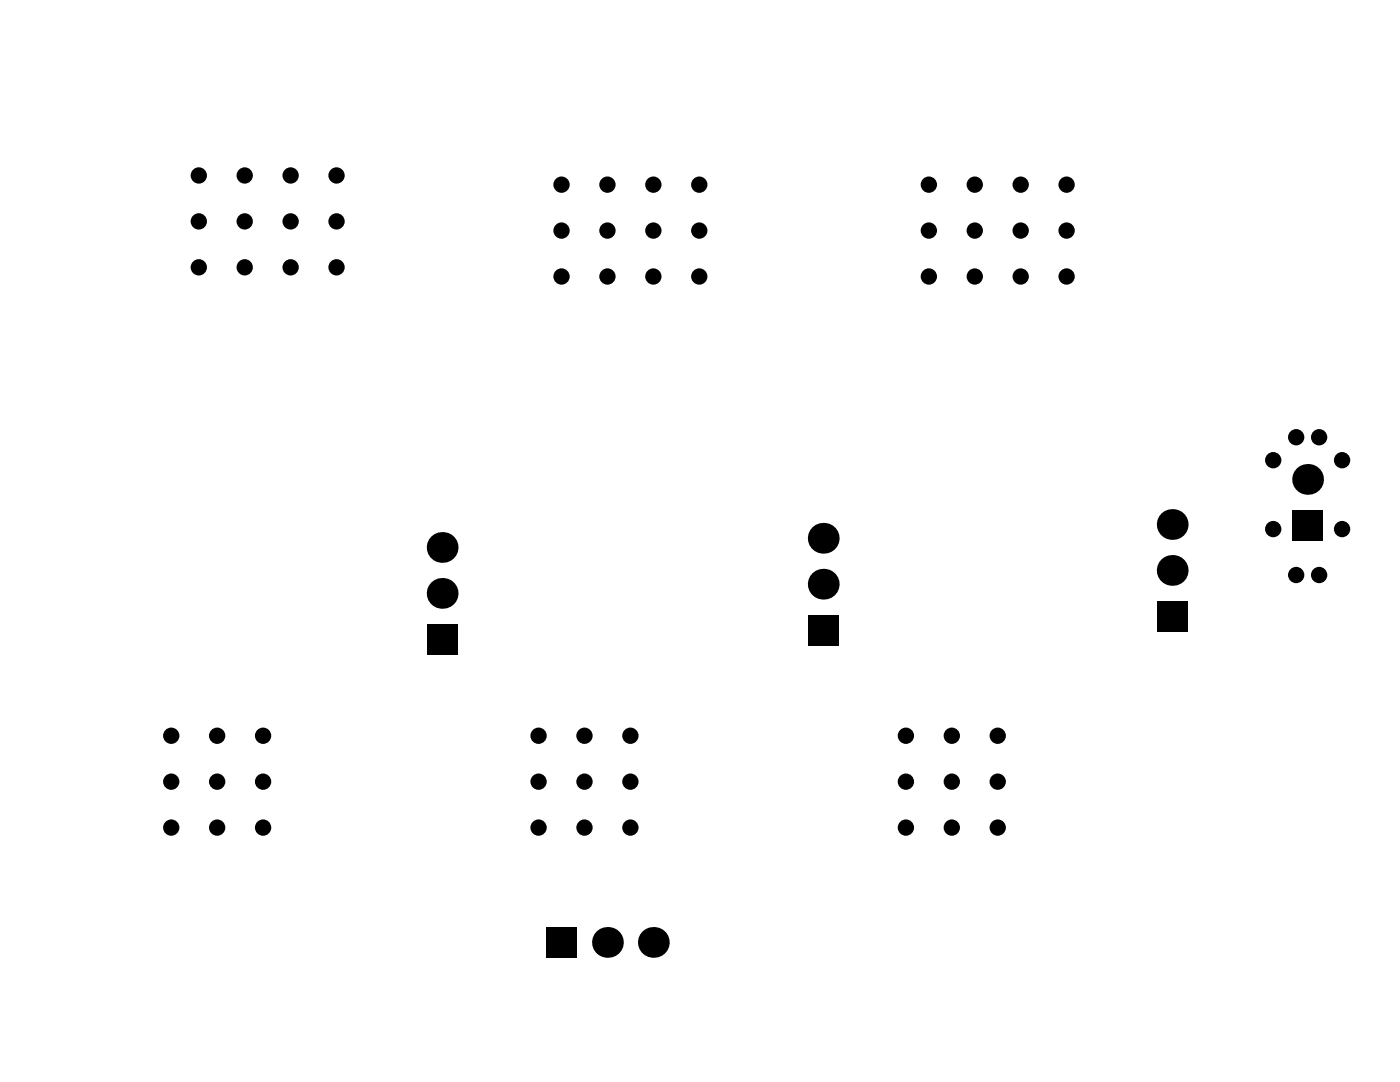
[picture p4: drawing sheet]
<svg xmlns="http://www.w3.org/2000/svg" width="279mm" height="216mm" viewBox="0 0 279 216" stroke-linecap="round" stroke-linejoin="round" font-family="sans-serif">
<g fill="#000">
<circle cx="39.7" cy="35" r="1.63"/>
<circle cx="48.8" cy="35" r="1.63"/>
<circle cx="58" cy="35" r="1.63"/>
<circle cx="67.2" cy="35" r="1.63"/>
<circle cx="112.1" cy="36.8" r="1.63"/>
<circle cx="121.2" cy="36.8" r="1.63"/>
<circle cx="130.4" cy="36.8" r="1.63"/>
<circle cx="139.6" cy="36.8" r="1.63"/>
<circle cx="185.4" cy="36.8" r="1.63"/>
<circle cx="194.5" cy="36.8" r="1.63"/>
<circle cx="203.7" cy="36.8" r="1.63"/>
<circle cx="212.9" cy="36.8" r="1.63"/>
<circle cx="39.7" cy="53.3" r="1.63"/>
<circle cx="39.7" cy="44.2" r="1.63"/>
<circle cx="48.8" cy="44.2" r="1.63"/>
<circle cx="48.8" cy="53.3" r="1.63"/>
<circle cx="58" cy="53.3" r="1.63"/>
<circle cx="58" cy="44.2" r="1.63"/>
<circle cx="67.2" cy="53.3" r="1.63"/>
<circle cx="67.2" cy="44.2" r="1.63"/>
<circle cx="112.1" cy="46" r="1.63"/>
<circle cx="112.1" cy="55.2" r="1.63"/>
<circle cx="121.2" cy="55.2" r="1.63"/>
<circle cx="121.2" cy="46" r="1.63"/>
<circle cx="130.4" cy="55.2" r="1.63"/>
<circle cx="130.4" cy="46" r="1.63"/>
<circle cx="139.6" cy="55.2" r="1.63"/>
<circle cx="139.6" cy="46" r="1.63"/>
<circle cx="185.4" cy="55.2" r="1.63"/>
<circle cx="185.4" cy="46" r="1.63"/>
<circle cx="194.5" cy="55.2" r="1.63"/>
<circle cx="194.5" cy="46" r="1.63"/>
<circle cx="203.7" cy="46" r="1.63"/>
<circle cx="203.7" cy="55.2" r="1.63"/>
<circle cx="212.9" cy="46" r="1.63"/>
<circle cx="212.9" cy="55.2" r="1.63"/>
<circle cx="254.1" cy="91.8" r="1.63"/>
<circle cx="258.7" cy="87.2" r="1.63"/>
<circle cx="261" cy="95.7" r="3.1"/>
<circle cx="263.3" cy="87.2" r="1.63"/>
<circle cx="267.8" cy="91.8" r="1.63"/>
<circle cx="88.2" cy="109.2" r="3.1"/>
<circle cx="88.2" cy="118.4" r="3.1"/>
<circle cx="164.3" cy="107.4" r="3.1"/>
<circle cx="164.3" cy="116.6" r="3.1"/>
<circle cx="233.9" cy="104.7" r="3.1"/>
<circle cx="233.9" cy="113.8" r="3.1"/>
<circle cx="254.1" cy="105.6" r="1.63"/>
<circle cx="258.7" cy="114.7" r="1.63"/>
<circle cx="263.3" cy="114.7" r="1.63"/>
<circle cx="267.8" cy="105.6" r="1.63"/>
<circle cx="34.2" cy="146.8" r="1.63"/>
<circle cx="34.2" cy="156" r="1.63"/>
<circle cx="43.3" cy="146.8" r="1.63"/>
<circle cx="43.3" cy="156" r="1.63"/>
<circle cx="52.5" cy="146.8" r="1.63"/>
<circle cx="52.5" cy="156" r="1.63"/>
<circle cx="107.5" cy="146.8" r="1.63"/>
<circle cx="107.5" cy="156" r="1.63"/>
<circle cx="116.6" cy="146.8" r="1.63"/>
<circle cx="116.6" cy="156" r="1.63"/>
<circle cx="125.8" cy="156" r="1.63"/>
<circle cx="125.8" cy="146.8" r="1.63"/>
<circle cx="180.8" cy="156" r="1.63"/>
<circle cx="180.8" cy="146.8" r="1.63"/>
<circle cx="190" cy="156" r="1.63"/>
<circle cx="190" cy="146.8" r="1.63"/>
<circle cx="199.1" cy="146.8" r="1.63"/>
<circle cx="199.1" cy="156" r="1.63"/>
<circle cx="34.2" cy="165.1" r="1.63"/>
<circle cx="43.3" cy="165.1" r="1.63"/>
<circle cx="52.5" cy="165.1" r="1.63"/>
<circle cx="107.5" cy="165.1" r="1.63"/>
<circle cx="116.6" cy="165.1" r="1.63"/>
<circle cx="125.8" cy="165.1" r="1.63"/>
<circle cx="180.8" cy="165.1" r="1.63"/>
<circle cx="190" cy="165.1" r="1.63"/>
<circle cx="199.1" cy="165.1" r="1.63"/>
<circle cx="121.2" cy="188" r="3.1"/>
<circle cx="130.4" cy="188" r="3.1"/>
</g>
<g fill="#000">
<path d="M257.9 101.7h6.1v6.2h-6.1z" fill-rule="evenodd"/>
<path d="M85.2 124.5h6.1v6.1h-6.1z" fill-rule="evenodd"/>
<path d="M161.2 122.7h6.2v6.1h-6.2z" fill-rule="evenodd"/>
<path d="M230.9 119.9h6.1v6.2h-6.1z" fill-rule="evenodd"/>
<path d="M109 185h6.1v6.1h-6.1z" fill-rule="evenodd"/>
</g>
</svg>
